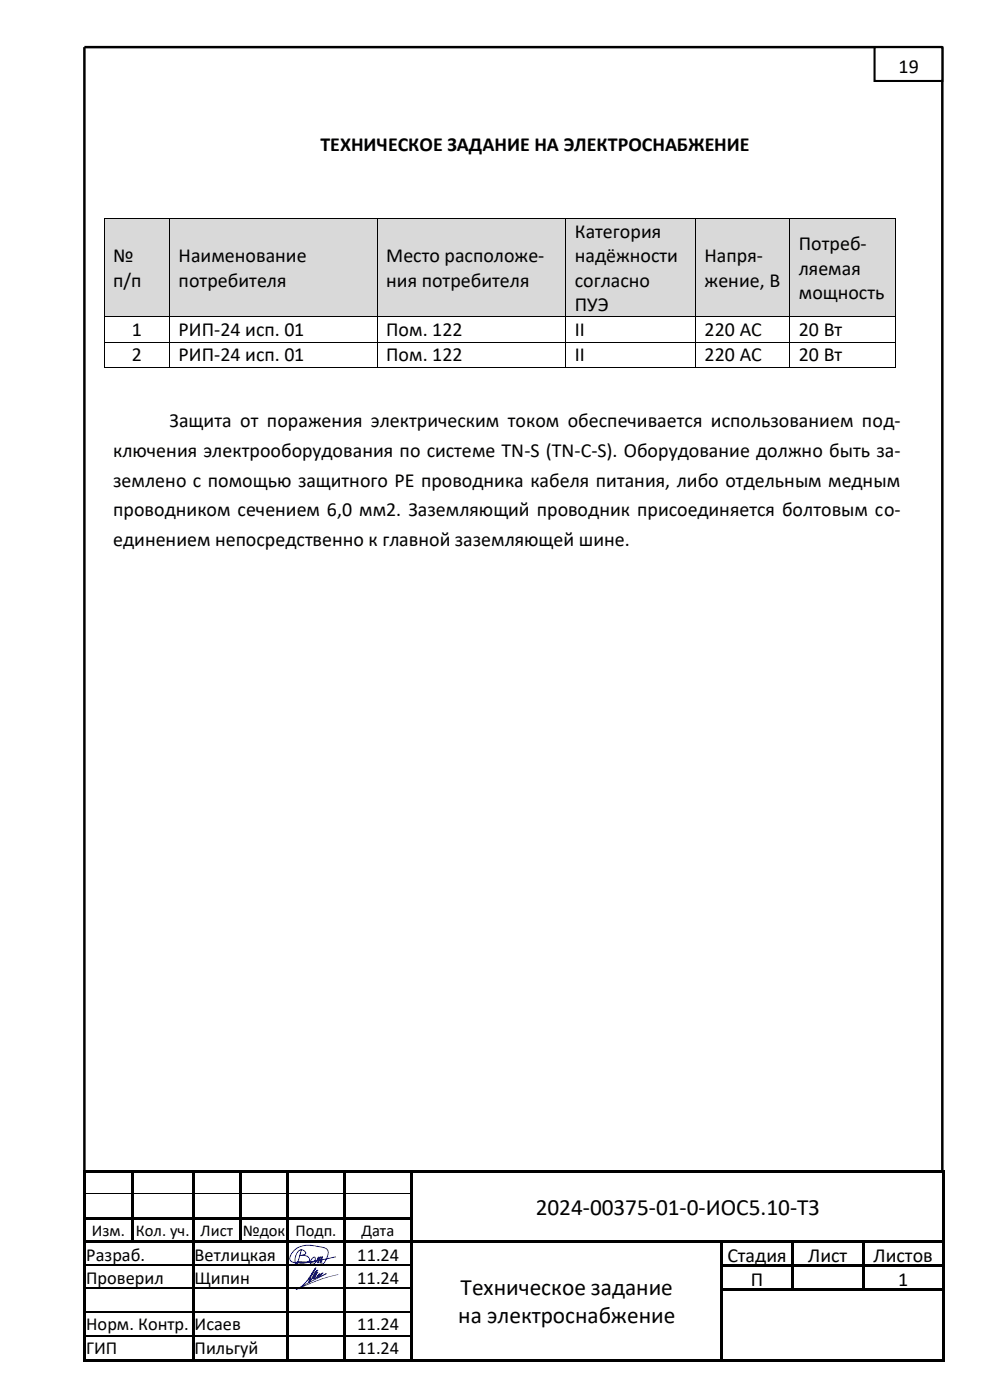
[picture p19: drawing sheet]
<svg xmlns="http://www.w3.org/2000/svg" width="210mm" height="297mm" viewBox="0 0 210 297" stroke-linecap="round" stroke-linejoin="round" font-family="sans-serif">
<defs><g id="words">
<g font-size="5">
<text x="113.6" y="257.8">2024-00375-01-0-ИОС5.10-ТЗ</text>
<text x="97.7" y="274.7">Техническое задание</text>
<text x="97.2" y="280.8">на электроснабжение</text>
</g>
<g font-size="4.2">
<text x="190.6" y="15.5">19</text>
<text x="68" y="32">ТЕХНИЧЕСКОЕ ЗАДАНИЕ НА ЭЛЕКТРОСНАБЖЕНИЕ</text>
<text x="121.9" y="50.5">Категория</text>
<text x="169.5" y="53.1">Потреб-</text>
<text x="24" y="55.7">№</text>
<text x="37.9" y="55.7">Наименование</text>
<text x="81.9" y="55.7">Место расположе-</text>
<text x="121.9" y="55.7">надёжности</text>
<text x="149.5" y="55.7">Напря-</text>
<text x="169.5" y="58.3">ляемая</text>
<text x="24" y="60.8">п/п</text>
<text x="37.9" y="60.8">потребителя</text>
<text x="81.9" y="60.8">ния потребителя</text>
<text x="121.9" y="60.8">согласно</text>
<text x="149.5" y="60.8">жение, В</text>
<text x="169.5" y="63.4">мощность</text>
<text x="27.9" y="71.3">1</text>
<text x="37.9" y="71.3">РИП-24 исп. 01</text>
<text x="81.9" y="71.3">Пом. 122</text>
<text x="121.9" y="66">ПУЭ</text>
<text x="121.9" y="71.3">II</text>
<text x="149.5" y="71.3">220 AC</text>
<text x="169.5" y="71.3">20 Вт</text>
<text x="27.9" y="76.7">2</text>
<text x="37.9" y="76.7">РИП-24 исп. 01</text>
<text x="81.9" y="76.7">Пом. 122</text>
<text x="121.9" y="76.7">II</text>
<text x="149.5" y="76.7">220 AC</text>
<text x="169.5" y="76.7">20 Вт</text>
<text x="36" y="90.5">Защита от поражения электрическим током обеспечивается использованием под-</text>
<text x="24" y="96.9">ключения электрооборудования по системе TN-S (TN-C-S). Оборудование должно быть за-</text>
<text x="24" y="103.2">землено с помощью защитного PE проводника кабеля питания, либо отдельным медным</text>
<text x="24" y="109.6">проводником сечением 6,0 мм2. Заземляющий проводник присоединяется болтовым со-</text>
<text x="24" y="115.9">единением непосредственно к главной заземляющей шине.</text>
<text x="154.3" y="267.8">Стадия</text>
<text x="171.4" y="267.8">Лист</text>
<text x="185.3" y="267.8">Листов</text>
<text x="159.3" y="272.8">П</text>
<text x="190.5" y="272.8">1</text>
</g>
<g font-size="3.9">
<text x="18.3" y="267.5">Разраб.</text>
<text x="41.3" y="267.5">Ветлицкая</text>
<text x="75.8" y="267.5">11.24</text>
<text x="18.3" y="272.5">Проверил</text>
<text x="41.3" y="272.5">Щипин</text>
<text x="75.8" y="272.5">11.24</text>
<text x="18.3" y="282.2">Норм. Контр.</text>
<text x="18.3" y="287.2">ГИП</text>
<text x="41.3" y="282.2">Исаев</text>
<text x="41.3" y="287.2">Пильгуй</text>
<text x="75.8" y="282.2">11.24</text>
<text x="75.8" y="287.2">11.24</text>
</g>
<g font-size="3.5">
<text x="19.5" y="262.2">Изм.</text>
<text x="28.8" y="262.2">Кол. уч.</text>
<text x="42.6" y="262.2">Лист</text>
<text x="51.5" y="262.2">№док</text>
<text x="62.7" y="262.2">Подп.</text>
<text x="76.7" y="262.2">Дата</text>
</g>
</g></defs>
<g fill="#000">
<path d="M17.7 248.2h.5v.6h-.5z" fill-rule="evenodd"/>
<path d="M17.7 248.2h.5v.5h-.5z" fill-rule="evenodd"/>
<path d="M17.7 248.8h.5v4.4h-.5z" fill-rule="evenodd"/>
<path d="M17.7 253.2h.5v.6h-.5z" fill-rule="evenodd"/>
<path d="M17.7 253.8h.5v4.4h-.5z" fill-rule="evenodd"/>
<path d="M17.7 258.2h.5v.6h-.5z" fill-rule="evenodd"/>
<path d="M18.2 248.2h9.6v.5h-9.6z" fill-rule="evenodd"/>
<path d="M18.2 258.2h9.6v.5h-9.6z" fill-rule="evenodd"/>
<path d="M27.8 248.7l.5 .1z" fill-rule="evenodd"/>
<path d="M27.8 248.2h.5v.5h-.5z" fill-rule="evenodd"/>
<path d="M27.8 248.8h.5v4.4h-.5z" fill-rule="evenodd"/>
<path d="M27.8 253.2h.5v.6h-.5z" fill-rule="evenodd"/>
<path d="M27.8 253.8h.5v4.4h-.5z" fill-rule="evenodd"/>
<path d="M27.8 258.2h.5v.6h-.5z" fill-rule="evenodd"/>
<path d="M28.3 248.2h12.5v.5h-12.5z" fill-rule="evenodd"/>
<path d="M28.3 258.2h12.5v.5h-12.5z" fill-rule="evenodd"/>
<path d="M40.8 248.7l.5 .1z" fill-rule="evenodd"/>
<path d="M40.8 248.2h.5v.5h-.5z" fill-rule="evenodd"/>
<path d="M40.8 248.8h.5v4.4h-.5z" fill-rule="evenodd"/>
<path d="M40.8 253.2h.5v.6h-.5z" fill-rule="evenodd"/>
<path d="M40.8 253.8h.5v4.4h-.5z" fill-rule="evenodd"/>
<path d="M40.8 258.2h.5v.6h-.5z" fill-rule="evenodd"/>
<path d="M41.3 248.2h9.5v.5h-9.5z" fill-rule="evenodd"/>
<path d="M41.3 258.2h9.5v.5h-9.5z" fill-rule="evenodd"/>
<path d="M50.8 248.7l.5 .1z" fill-rule="evenodd"/>
<path d="M50.8 248.2h.5v.5h-.5z" fill-rule="evenodd"/>
<path d="M50.8 248.8h.5v4.4h-.5z" fill-rule="evenodd"/>
<path d="M50.8 253.2h.5v.6h-.5z" fill-rule="evenodd"/>
<path d="M50.8 253.8h.5v4.4h-.5z" fill-rule="evenodd"/>
<path d="M50.8 258.2h.5v.6h-.5z" fill-rule="evenodd"/>
<path d="M51.3 248.2h9.5v.5h-9.5z" fill-rule="evenodd"/>
<path d="M51.3 258.2h9.5v.5h-9.5z" fill-rule="evenodd"/>
<path d="M60.8 248.7l.5 .1z" fill-rule="evenodd"/>
<path d="M60.8 248.2h.5v.5h-.5z" fill-rule="evenodd"/>
<path d="M60.8 248.8h.5v4.4h-.5z" fill-rule="evenodd"/>
<path d="M60.8 253.2h.5v.6h-.5z" fill-rule="evenodd"/>
<path d="M60.8 253.8h.5v4.4h-.5z" fill-rule="evenodd"/>
<path d="M60.8 258.2h.5v.6h-.5z" fill-rule="evenodd"/>
<path d="M61.3 248.2h11.5v.5h-11.5z" fill-rule="evenodd"/>
<path d="M61.3 258.2h11.5v.5h-11.5z" fill-rule="evenodd"/>
<path d="M72.8 248.7l.5 .1z" fill-rule="evenodd"/>
<path d="M72.8 248.2h.5v.5h-.5z" fill-rule="evenodd"/>
<path d="M72.8 248.8h.5v4.4h-.5z" fill-rule="evenodd"/>
<path d="M72.8 253.2h.5v.6h-.5z" fill-rule="evenodd"/>
<path d="M72.8 253.8h.5v4.4h-.5z" fill-rule="evenodd"/>
<path d="M72.8 258.2h.5v.6h-.5z" fill-rule="evenodd"/>
<path d="M73.3 248.2h13.8v.5h-13.8z" fill-rule="evenodd"/>
<path d="M73.3 258.2h13.8v.5h-13.8z" fill-rule="evenodd"/>
<path d="M87.1 248.7l.5 .1z" fill-rule="evenodd"/>
<path d="M87.1 248.2h.5v.5h-.5z" fill-rule="evenodd"/>
<path d="M87.1 248.8h.5v4.4h-.5z" fill-rule="evenodd"/>
<path d="M87.1 253.2h.5v.6h-.5z" fill-rule="evenodd"/>
<path d="M87.1 253.8h.5v4.4h-.5z" fill-rule="evenodd"/>
<path d="M87.1 258.2h.5v.6h-.5z" fill-rule="evenodd"/>
<path d="M87.6 248.2h112.3v.5h-112.3z" fill-rule="evenodd"/>
<path d="M199.9 248.2h.5v.6h-.5z" fill-rule="evenodd"/>
<path d="M199.9 248.2h.5v.5h-.5z" fill-rule="evenodd"/>
<path d="M199.9 248.8h.5v4.4h-.5z" fill-rule="evenodd"/>
<path d="M199.9 253.2h.5v.6h-.5z" fill-rule="evenodd"/>
<path d="M199.9 253.8h.5v4.4h-.5z" fill-rule="evenodd"/>
<path d="M199.9 258.2h.5v.6h-.5z" fill-rule="evenodd"/>
<path d="M17.7 258.8h.5v4.5h-.5z" fill-rule="evenodd"/>
<path d="M17.7 263.3h.5v.5h-.5z" fill-rule="evenodd"/>
<path d="M17.7 263.8h.5v4.5h-.5z" fill-rule="evenodd"/>
<path d="M17.7 268.3h.5v.5h-.5z" fill-rule="evenodd"/>
<path d="M17.7 268.8h.5v4.5h-.5z" fill-rule="evenodd"/>
<path d="M17.7 273.3h.5v.5h-.5z" fill-rule="evenodd"/>
<path d="M17.7 273.8h.5v4.5h-.5z" fill-rule="evenodd"/>
<path d="M17.7 278.3h.5v.3h-.5z" fill-rule="evenodd"/>
<path d="M18.2 263.3h9.6v.5h-9.6z" fill-rule="evenodd"/>
<path d="M27.8 258.8h.5v4.5h-.5z" fill-rule="evenodd"/>
<path d="M27.8 263.3h.5v.5h-.5z" fill-rule="evenodd"/>
<path d="M28.3 263.3h12.5v.5h-12.5z" fill-rule="evenodd"/>
<path d="M40.8 258.8h.5v4.5h-.5z" fill-rule="evenodd"/>
<path d="M40.8 263.3h.5v.5h-.5z" fill-rule="evenodd"/>
<path d="M40.8 263.8h.5v4.5h-.5z" fill-rule="evenodd"/>
<path d="M40.8 268.3h.5v.5h-.5z" fill-rule="evenodd"/>
<path d="M40.8 268.8h.5v4.5h-.5z" fill-rule="evenodd"/>
<path d="M40.8 273.3h.5v.5h-.5z" fill-rule="evenodd"/>
<path d="M40.8 273.8h.5v4.5h-.5z" fill-rule="evenodd"/>
<path d="M40.8 278.3h.5v.3h-.5z" fill-rule="evenodd"/>
<path d="M41.3 263.3h9.5v.5h-9.5z" fill-rule="evenodd"/>
<path d="M50.8 258.8h.5v4.5h-.5z" fill-rule="evenodd"/>
<path d="M50.8 263.3h.5v.5h-.5z" fill-rule="evenodd"/>
<path d="M51.3 263.3h9.5v.5h-9.5z" fill-rule="evenodd"/>
<path d="M60.8 258.8h.5v4.5h-.5z" fill-rule="evenodd"/>
<path d="M60.8 263.3h.5v.5h-.5z" fill-rule="evenodd"/>
<path d="M60.8 263.8h.5v4.5h-.5z" fill-rule="evenodd"/>
<path d="M60.8 268.3h.5v.5h-.5z" fill-rule="evenodd"/>
<path d="M60.8 268.8h.5v4.5h-.5z" fill-rule="evenodd"/>
<path d="M60.8 273.3h.5v.5h-.5z" fill-rule="evenodd"/>
<path d="M60.8 273.8h.5v4.5h-.5z" fill-rule="evenodd"/>
<path d="M60.8 278.3h.5v.3h-.5z" fill-rule="evenodd"/>
<path d="M61.3 263.3h11.5v.5h-11.5z" fill-rule="evenodd"/>
<path d="M72.8 258.8h.5v4.5h-.5z" fill-rule="evenodd"/>
<path d="M72.8 263.3h.5v.5h-.5z" fill-rule="evenodd"/>
<path d="M72.8 263.8h.5v4.5h-.5z" fill-rule="evenodd"/>
<path d="M72.8 268.3h.5v.5h-.5z" fill-rule="evenodd"/>
<path d="M72.8 268.8h.5v4.5h-.5z" fill-rule="evenodd"/>
<path d="M72.8 273.3h.5v.5h-.5z" fill-rule="evenodd"/>
<path d="M72.8 273.8h.5v4.5h-.5z" fill-rule="evenodd"/>
<path d="M72.8 278.3h.5v.3h-.5z" fill-rule="evenodd"/>
<path d="M73.3 263.3h13.8v.5h-13.8z" fill-rule="evenodd"/>
<path d="M87.1 258.8h.5v4.5h-.5z" fill-rule="evenodd"/>
<path d="M87.1 263.3h.5v.5h-.5z" fill-rule="evenodd"/>
<path d="M87.1 263.8h.5v4.5h-.5z" fill-rule="evenodd"/>
<path d="M87.1 268.3h.5v.5h-.5z" fill-rule="evenodd"/>
<path d="M87.1 268.8h.5v4.5h-.5z" fill-rule="evenodd"/>
<path d="M87.1 273.3h.5v.5h-.5z" fill-rule="evenodd"/>
<path d="M87.1 273.8h.5v4.5h-.5z" fill-rule="evenodd"/>
<path d="M87.1 278.3h.5v.3h-.5z" fill-rule="evenodd"/>
<path d="M87.6 263.3h65.2v.5h-65.2z" fill-rule="evenodd"/>
<path d="M152.8 263.8h.5z" fill-rule="evenodd"/>
<path d="M152.8 263.3h.5v.5h-.5z" fill-rule="evenodd"/>
<path d="M152.8 263.8h.5v4.5h-.5z" fill-rule="evenodd"/>
<path d="M152.8 268.3h.5v.5h-.5z" fill-rule="evenodd"/>
<path d="M152.8 268.8h.5v4.5h-.5z" fill-rule="evenodd"/>
<path d="M152.8 273.3h.5v.5h-.5z" fill-rule="evenodd"/>
<path d="M152.8 273.8h.5v4.5h-.5z" fill-rule="evenodd"/>
<path d="M152.8 278.3h.5v.3h-.5z" fill-rule="evenodd"/>
<path d="M153.3 263.3h14.5v.5h-14.5z" fill-rule="evenodd"/>
<path d="M153.3 268.3h14.5v.5h-14.5z" fill-rule="evenodd"/>
<path d="M153.3 273.3h14.5v.5h-14.5z" fill-rule="evenodd"/>
<path d="M167.8 263.8h.6z" fill-rule="evenodd"/>
<path d="M167.8 263.3h.6v.5h-.6z" fill-rule="evenodd"/>
<path d="M167.8 263.8h.6v4.5h-.6z" fill-rule="evenodd"/>
<path d="M167.8 268.3h.6v.5h-.6z" fill-rule="evenodd"/>
<path d="M167.8 268.8h.6v4.5h-.6z" fill-rule="evenodd"/>
<path d="M167.8 273.3h.6v.5h-.6z" fill-rule="evenodd"/>
<path d="M168.4 263.3h14.4v.5h-14.4z" fill-rule="evenodd"/>
<path d="M168.4 268.3h14.4v.5h-14.4z" fill-rule="evenodd"/>
<path d="M168.4 273.3h14.4v.5h-14.4z" fill-rule="evenodd"/>
<path d="M182.8 263.8h.5z" fill-rule="evenodd"/>
<path d="M182.8 263.3h.5v.5h-.5z" fill-rule="evenodd"/>
<path d="M182.8 263.8h.5v4.5h-.5z" fill-rule="evenodd"/>
<path d="M182.8 268.3h.5v.5h-.5z" fill-rule="evenodd"/>
<path d="M182.8 268.8h.5v4.5h-.5z" fill-rule="evenodd"/>
<path d="M182.8 273.3h.5v.5h-.5z" fill-rule="evenodd"/>
<path d="M183.3 263.3h16.6v.5h-16.6z" fill-rule="evenodd"/>
<path d="M183.3 268.3h16.6v.5h-16.6z" fill-rule="evenodd"/>
<path d="M183.3 273.3h16.6v.5h-16.6z" fill-rule="evenodd"/>
<path d="M199.9 258.8h.5v4.5h-.5z" fill-rule="evenodd"/>
<path d="M199.9 263.3h.5v.5h-.5z" fill-rule="evenodd"/>
<path d="M199.9 263.8h.5v4.5h-.5z" fill-rule="evenodd"/>
<path d="M199.9 268.3h.5v.5h-.5z" fill-rule="evenodd"/>
<path d="M199.9 268.8h.5v4.5h-.5z" fill-rule="evenodd"/>
<path d="M199.9 273.3h.5v.5h-.5z" fill-rule="evenodd"/>
<path d="M199.9 273.8h.5v4.5h-.5z" fill-rule="evenodd"/>
<path d="M199.9 278.3h.5v.3h-.5z" fill-rule="evenodd"/>
<path d="M17.7 278.6h.5v4.7h-.5z" fill-rule="evenodd"/>
<path d="M17.7 283.3h.5v.2h-.5z" fill-rule="evenodd"/>
<path d="M17.7 283.5h.5v4.8h-.5z" fill-rule="evenodd"/>
<path d="M17.7 288.3h.5v.5h-.5z" fill-rule="evenodd"/>
<path d="M17.7 288.3h.5v.5h-.5z" fill-rule="evenodd"/>
<path d="M18.2 288.3h22.6v.5h-22.6z" fill-rule="evenodd"/>
<path d="M40.8 278.6h.5v4.7h-.5z" fill-rule="evenodd"/>
<path d="M40.8 283.3h.5v.2h-.5z" fill-rule="evenodd"/>
<path d="M40.8 283.5h.5v4.8h-.5z" fill-rule="evenodd"/>
<path d="M40.8 288.3h.5v.5h-.5z" fill-rule="evenodd"/>
<path d="M41.3 288.3h19.5v.5h-19.5z" fill-rule="evenodd"/>
<path d="M60.8 278.6h.5v4.7h-.5z" fill-rule="evenodd"/>
<path d="M60.8 283.3h.5v.2h-.5z" fill-rule="evenodd"/>
<path d="M60.8 283.5h.5v4.8h-.5z" fill-rule="evenodd"/>
<path d="M60.8 288.3h.5v.5h-.5z" fill-rule="evenodd"/>
<path d="M61.3 288.3h11.5v.5h-11.5z" fill-rule="evenodd"/>
<path d="M72.8 278.6h.5v4.7h-.5z" fill-rule="evenodd"/>
<path d="M72.8 283.3h.5v.2h-.5z" fill-rule="evenodd"/>
<path d="M72.8 283.5h.5v4.8h-.5z" fill-rule="evenodd"/>
<path d="M72.8 288.3h.5v.5h-.5z" fill-rule="evenodd"/>
<path d="M73.3 288.3h13.8v.5h-13.8z" fill-rule="evenodd"/>
<path d="M87.1 278.6h.5v4.7h-.5z" fill-rule="evenodd"/>
<path d="M87.1 283.3h.5v.2h-.5z" fill-rule="evenodd"/>
<path d="M87.1 283.5h.5v4.8h-.5z" fill-rule="evenodd"/>
<path d="M87.1 288.3h.5v.5h-.5z" fill-rule="evenodd"/>
<path d="M87.6 288.3h65.2v.5h-65.2z" fill-rule="evenodd"/>
<path d="M152.8 278.6h.5v4.7h-.5z" fill-rule="evenodd"/>
<path d="M152.8 283.3h.5v.2h-.5z" fill-rule="evenodd"/>
<path d="M152.8 283.5h.5v4.8h-.5z" fill-rule="evenodd"/>
<path d="M152.8 288.3h.5v.5h-.5z" fill-rule="evenodd"/>
<path d="M153.3 288.3h46.6v.5h-46.6z" fill-rule="evenodd"/>
<path d="M199.9 278.6h.5v4.7h-.5z" fill-rule="evenodd"/>
<path d="M199.9 283.3h.5v.2h-.5z" fill-rule="evenodd"/>
<path d="M199.9 283.5h.5v4.8h-.5z" fill-rule="evenodd"/>
<path d="M199.9 288.3h.5v.5h-.5z" fill-rule="evenodd"/>
<path d="M199.9 288.3h.5v.5h-.5z" fill-rule="evenodd"/>
</g>
<path d="M18.2 253.3h9.6M28.3 253.3h12.5M41.3 253.3h9.5M51.3 253.3h9.5M61.3 253.3h11.5M73.3 253.3h13.8" fill="none" stroke="#000" stroke-width=".21"/>
<path d="M63.9 265.1l-.7 2.5-.3 .7a2.27 2.27 0 0 1 1-3.1 .66 .66 0 0 1 .7 .2 .66 .66 0 0 1 .1 .7l-1 .3h.2a1.32 1.32 0 0 1 1.8 1 2.42 2.42 0 0 1-2.7 .4h2.8a.68 .68 0 0 0 .9-.2 .68 .68 0 0 0-.1-.9l-.1 .1a.91 .91 0 0 0-.5 1.4h.1a1.69 1.69 0 0 0 1.5-1.5l-.2 1.3 .5-1.4v1.4l.4-1.4v1.6a.52 .52 0 0 0 .7-.5 2.25 2.25 0 0 0 .3-2.7l-.6-.3-1.2-.2a4.9 4.9 0 0 0-5.7 1.6l-.3 .9a1.03 1.03 0 0 0 1.3 .9l3-.2 5.5-1M71.8 270.4a46.5 46.5 0 0 0-8.8 3.2h-.2l6.4-3.4-1.4 .6 .6-.7-1.1 1v-.2l.6-.7-.4 .5a.58 .58 0 0 1-.8 .5l.3-.8 .4-.4-1 1.4 1-1.9a3.9 3.9 0 0 0-1.3 1.9l-.6 .7 .5-1.3 1-1.8-.6 .9a11.9 11.9 0 0 1-2.9 3.6l.4-.2" fill="none" stroke="#00f" stroke-width=".21"/>
<g fill="none" stroke="#000" stroke-width=".25">
<path d="M18.2 268.4h22.6M18.2 273.4h22.6M18.2 278.4h22.6M41.3 268.4h19.5M41.3 273.4h19.5M41.3 278.4h19.5M61.3 268.4h11.5M61.3 273.4h11.5M61.3 278.4h11.5M73.3 268.4h13.8M73.3 273.4h13.8M73.3 278.4h13.8"/>
<path d="M18.2 283.4h22.6M41.3 283.4h19.5M61.3 283.4h11.5M73.3 283.4h13.8"/>
</g>
<path d="M17.9 248.4v-238.4h182v238.4" fill="none" stroke="#000" stroke-width=".53"/>
<path d="M185.5 10h14.4v7.2h-14.4z" fill-rule="evenodd" fill="#fff"/>
<path d="M185.5 10h14.4v7.2h-14.4z" fill="none" stroke="#000" stroke-width=".44"/>
<path d="M68 27.9h91.1v5.2h-91.1z" fill-rule="evenodd" fill="#fff"/>
<g fill="#d9d9d9">
<path d="M22.2 46.5h13.7v20.6h-13.7z" fill-rule="evenodd"/>
<path d="M24 51.7h10.1v5.1h-10.1z" fill-rule="evenodd"/>
<path d="M24 56.8h10.1v5.2h-10.1z" fill-rule="evenodd"/>
<path d="M36.1 46.5h43.8v20.6h-43.8z" fill-rule="evenodd"/>
<path d="M37.9 51.7h40.2v5.1h-40.2z" fill-rule="evenodd"/>
<path d="M37.9 56.8h40.2v5.2h-40.2z" fill-rule="evenodd"/>
<path d="M80.1 46.5h39.9v20.6h-39.9z" fill-rule="evenodd"/>
<path d="M81.9 51.7h36.2v5.1h-36.2z" fill-rule="evenodd"/>
<path d="M81.9 56.8h36.2v5.2h-36.2z" fill-rule="evenodd"/>
<path d="M120.1 46.5h27.4v20.6h-27.4z" fill-rule="evenodd"/>
<path d="M121.9 46.5h23.8v5.2h-23.8z" fill-rule="evenodd"/>
<path d="M121.9 51.7h23.8v5.1h-23.8z" fill-rule="evenodd"/>
<path d="M121.9 56.8h23.8v5.2h-23.8z" fill-rule="evenodd"/>
<path d="M121.9 62h23.8v5.1h-23.8z" fill-rule="evenodd"/>
<path d="M147.7 46.5h19.8v20.6h-19.8z" fill-rule="evenodd"/>
<path d="M149.5 51.7h16.1v5.1h-16.1z" fill-rule="evenodd"/>
<path d="M149.5 56.8h16.1v5.2h-16.1z" fill-rule="evenodd"/>
<path d="M167.7 46.5h22.3v20.6h-22.3z" fill-rule="evenodd"/>
<path d="M169.5 49.1h18.7v5.1h-18.7z" fill-rule="evenodd"/>
<path d="M169.5 54.2h18.7v5.2h-18.7z" fill-rule="evenodd"/>
<path d="M169.5 59.4h18.7v5.2h-18.7z" fill-rule="evenodd"/>
</g>
<g fill="#000">
<path d="M22 46.3h.2v.2h-.2z" fill-rule="evenodd"/>
<path d="M22 46.3h.2v.2h-.2z" fill-rule="evenodd"/>
<path d="M35.9 46.3h.1v.2h-.1z" fill-rule="evenodd"/>
<path d="M79.9 46.3h.2v.2h-.2z" fill-rule="evenodd"/>
<path d="M120 46.3h.1v.2h-.1z" fill-rule="evenodd"/>
<path d="M147.5 46.3h.2v.2h-.2z" fill-rule="evenodd"/>
<path d="M167.5 46.3h.1v.2h-.1z" fill-rule="evenodd"/>
<path d="M189.9 46.3h.2v.2h-.2z" fill-rule="evenodd"/>
<path d="M189.9 46.3h.2v.2h-.2z" fill-rule="evenodd"/>
<path d="M22 67.1h.2v.2h-.2z" fill-rule="evenodd"/>
<path d="M22 72.5h.2v.2h-.2z" fill-rule="evenodd"/>
<path d="M22 77.9h.2v.1h-.2z" fill-rule="evenodd"/>
<path d="M22 77.9h.2v.1h-.2z" fill-rule="evenodd"/>
<path d="M35.9 67.1h.1v.2h-.1z" fill-rule="evenodd"/>
<path d="M35.9 72.5h.1v.2h-.1z" fill-rule="evenodd"/>
<path d="M35.9 77.9h.1v.1h-.1z" fill-rule="evenodd"/>
<path d="M79.9 67.1h.2v.2h-.2z" fill-rule="evenodd"/>
<path d="M79.9 72.5h.2v.2h-.2z" fill-rule="evenodd"/>
<path d="M79.9 77.9h.2v.1h-.2z" fill-rule="evenodd"/>
<path d="M120 67.1h.1v.2h-.1z" fill-rule="evenodd"/>
<path d="M120 72.5h.1v.2h-.1z" fill-rule="evenodd"/>
<path d="M120 77.9h.1v.1h-.1z" fill-rule="evenodd"/>
<path d="M147.5 67.1h.2v.2h-.2z" fill-rule="evenodd"/>
<path d="M147.5 72.5h.2v.2h-.2z" fill-rule="evenodd"/>
<path d="M147.5 77.9h.2v.1h-.2z" fill-rule="evenodd"/>
<path d="M167.5 67.1h.1v.2h-.1z" fill-rule="evenodd"/>
<path d="M167.5 72.5h.1v.2h-.1z" fill-rule="evenodd"/>
<path d="M167.5 77.9h.1v.1h-.1z" fill-rule="evenodd"/>
<path d="M189.9 67.1h.2v.2h-.2z" fill-rule="evenodd"/>
<path d="M189.9 72.5h.2v.2h-.2z" fill-rule="evenodd"/>
<path d="M189.9 77.9h.2v.1h-.2z" fill-rule="evenodd"/>
<path d="M189.9 77.9h.2v.1h-.2z" fill-rule="evenodd"/>
</g>
<g fill="none" stroke="#000" stroke-width=".21">
<path d="M22.1 46.5v20.6M22.2 46.4h13.7M35.9 46.5v20.6M36 46.4h43.9M80 46.5v20.6M80.1 46.4h39.9M120 46.5v20.6M120.1 46.4h27.4M147.6 46.5v20.6M147.7 46.4h19.8M167.5 46.5v20.6M167.6 46.4h22.4"/>
<path d="M190 46.5v20.6M22.1 67.3v5.2M22.1 72.7v5.2M22.2 67.2h13.7M22.2 72.6h13.7M22.2 77.9h13.7M35.9 67.3v5.2M35.9 72.7v5.2M36 67.2h43.9M36 72.6h43.9M36 77.9h43.9M80 67.3v5.2"/>
<path d="M80 72.7v5.2M80.1 67.2h39.9M80.1 72.6h39.9M80.1 77.9h39.9M120 67.3v5.2M120 72.7v5.2M120.1 67.2h27.4M120.1 72.6h27.4M120.1 77.9h27.4M147.6 67.3v5.2M147.6 72.7v5.2M147.7 67.2h19.8"/>
<path d="M147.7 72.6h19.8M147.7 77.9h19.8M167.5 67.3v5.2M167.5 72.7v5.2M167.6 67.2h22.4M167.6 72.6h22.4M167.6 77.9h22.4M190 67.3v5.2M190 72.7v5.2"/>
</g>
<g fill="#fff">
<path d="M36 86.5h155.1v5.2h-155.1z" fill-rule="evenodd"/>
<path d="M24 92.9h167.1v5.1h-167.1z" fill-rule="evenodd"/>
<path d="M24 99.2h167.1v5.2h-167.1z" fill-rule="evenodd"/>
<path d="M24 105.6h167.1v5.1h-167.1z" fill-rule="evenodd"/>
<path d="M24 111.9h109.7v5.2h-109.7z" fill-rule="evenodd"/>
</g>
<use href="#words"/>
</svg>
